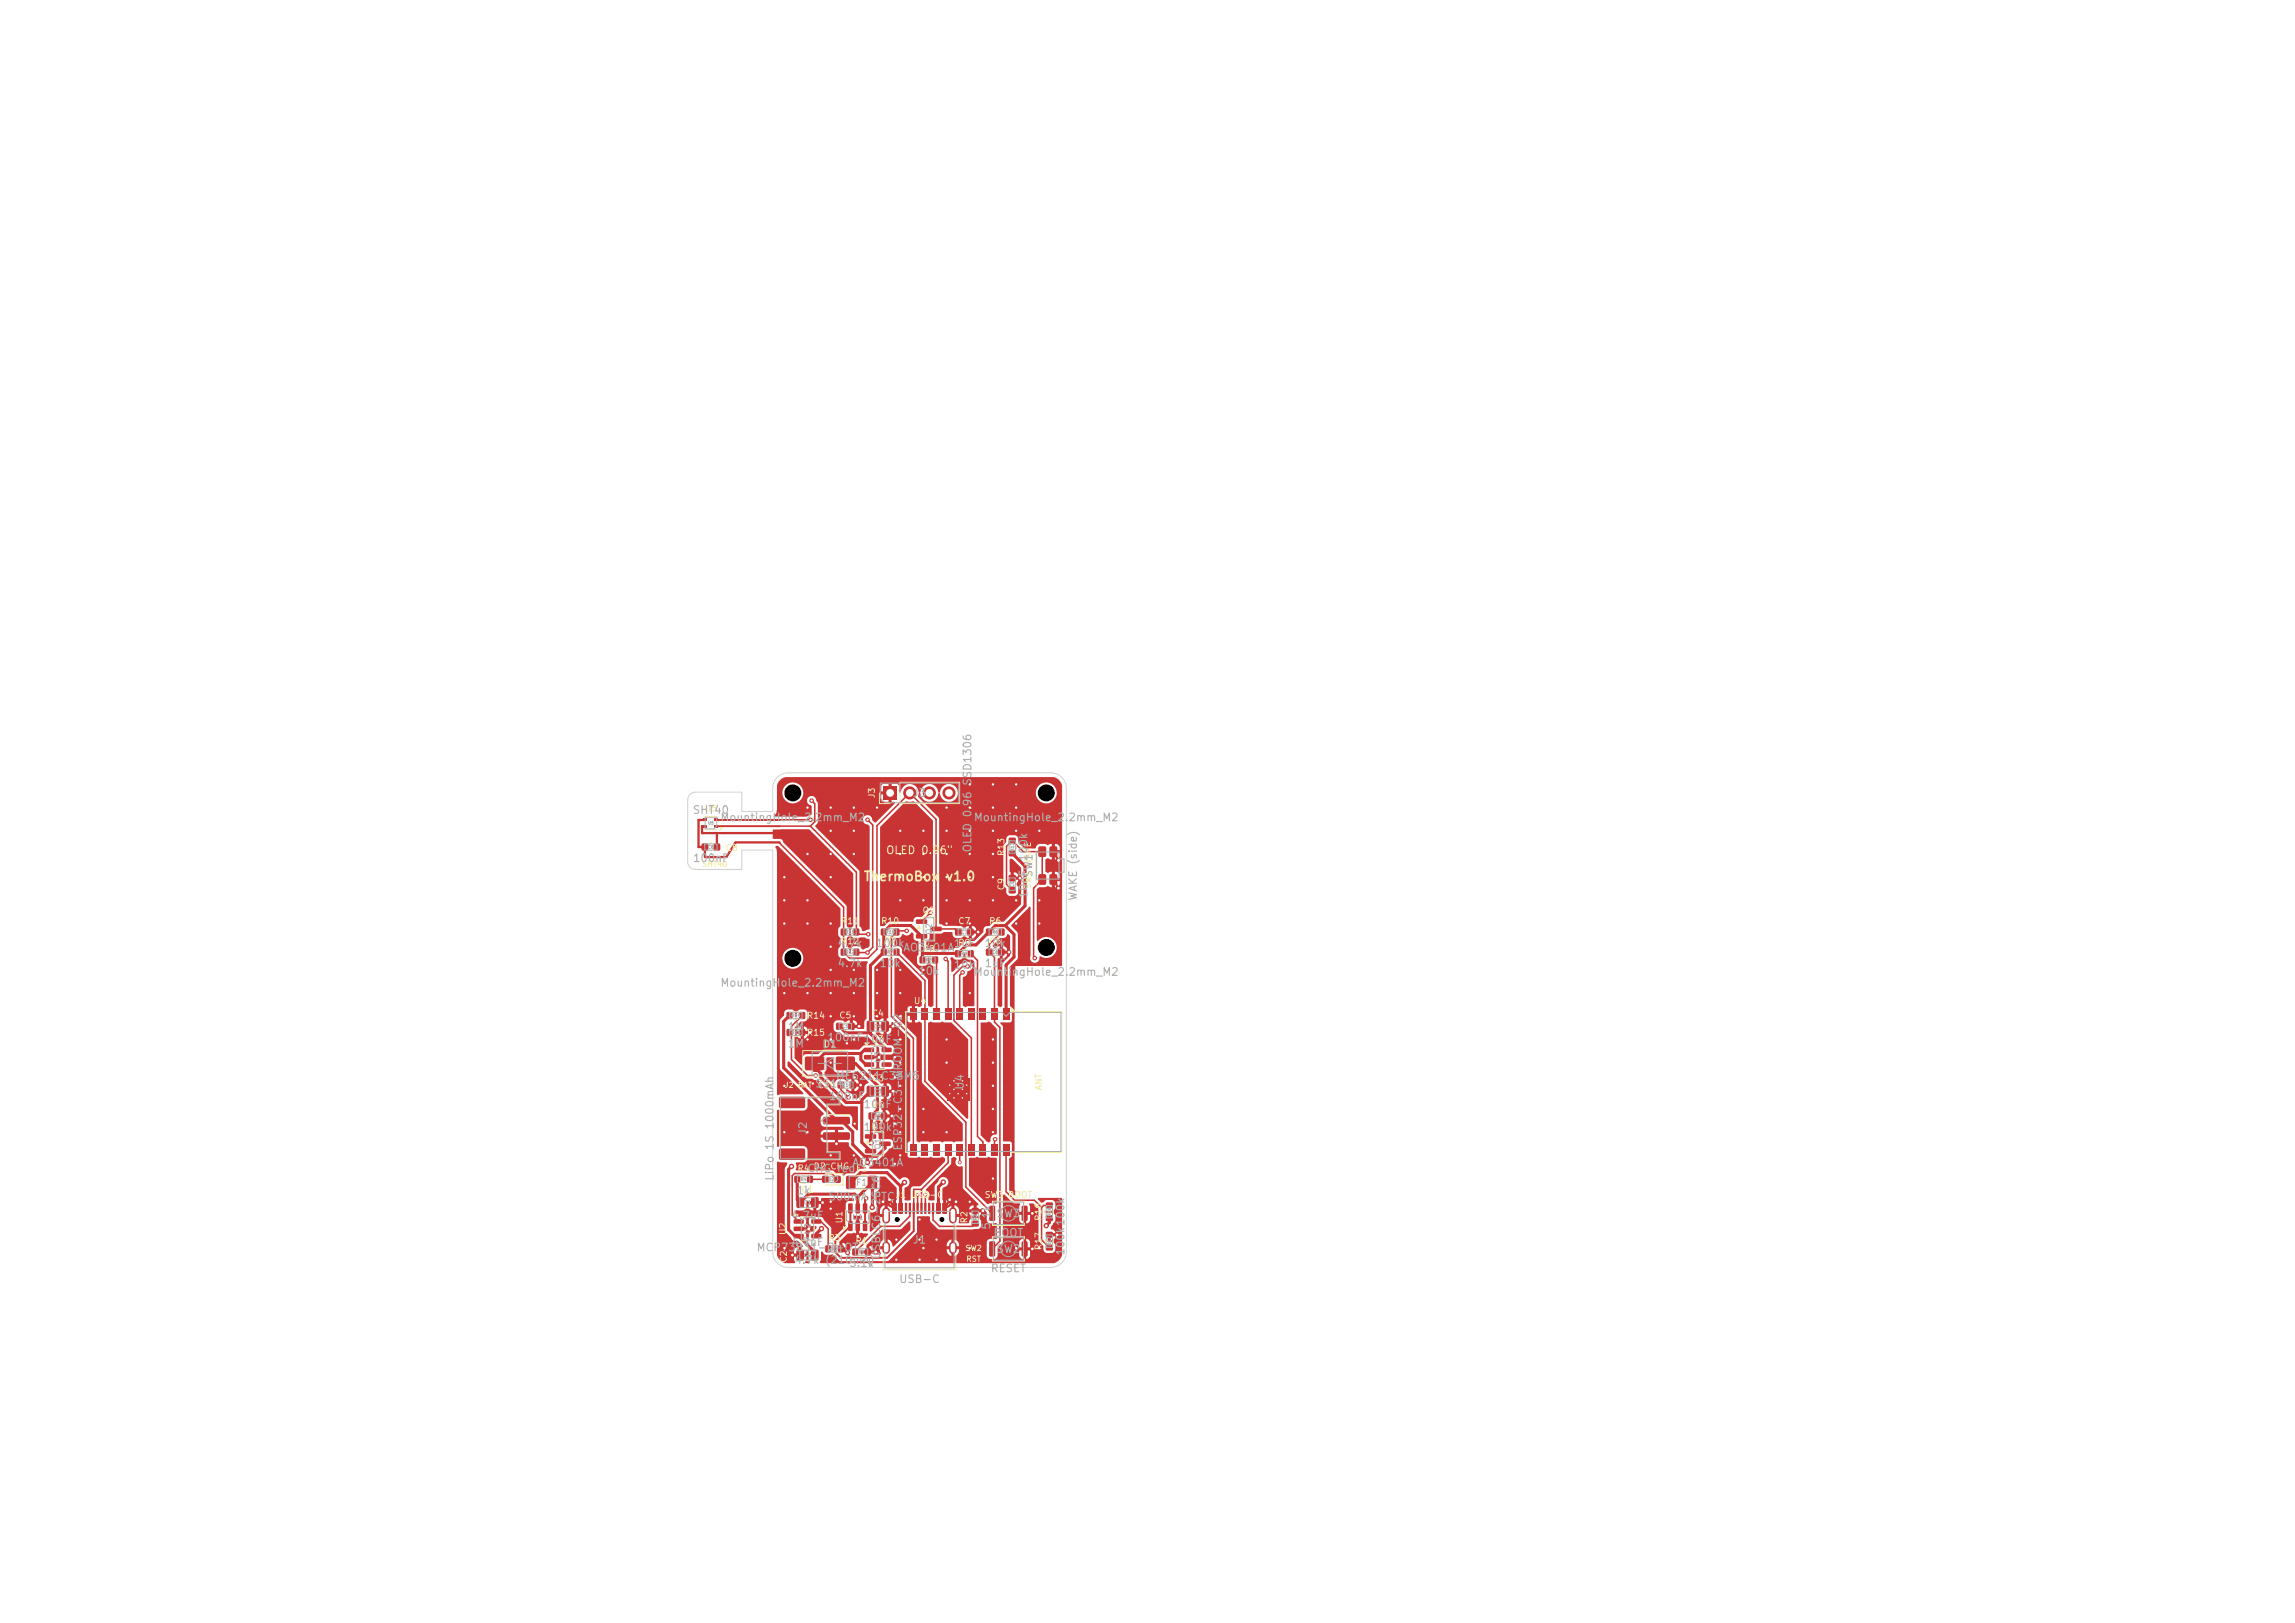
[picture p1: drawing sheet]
<svg xmlns="http://www.w3.org/2000/svg" width="297mm" height="210mm" viewBox="0 0 297 210" stroke-linecap="round" stroke-linejoin="round" font-family="sans-serif">
<defs><g id="words">
<g font-size="1.2" fill="#f2eda1">
<text x="111.7" y="114.3">ThermoBox</text>
<text x="122.3" y="114.3">v1.0</text>
</g>
<g font-size="1" fill="#afafaf">
<text x="125.9" y="101.7" transform="rotate(-90 125.9 101.7)">SSD1306</text>
<text x="89.6" y="105.6">SHT40</text>
<text x="93.1" y="106.5">MountingHole_2.2mm_M2</text>
<text x="101.5" y="103.4">H1</text>
<text x="118" y="103.4">J3</text>
<text x="125.9" y="106.5">MountingHole_2.2mm_M2</text>
<text x="134.3" y="103.4">H2</text>
<text x="89.6" y="111.8">100nF</text>
<text x="125.9" y="110.4" transform="rotate(-90 125.9 110.4)">OLED 0.96</text>
<text x="133.2" y="111.5" transform="rotate(-90 133.2 111.5)">100k</text>
<text x="133.9" y="113.6" transform="rotate(-90 133.9 113.6)">SW1</text>
<text x="133.2" y="116.3" transform="rotate(-90 133.2 116.3)">10nF</text>
<text x="139.6" y="116.6" transform="rotate(-90 139.6 116.6)">WAKE (side)</text>
<text x="101.5" y="124.8">H3</text>
<text x="108.3" y="122.8">4.7k</text>
<text x="108.3" y="125.4">4.7k</text>
<text x="113.3" y="122.8">100k</text>
<text x="113.7" y="125.4">10k</text>
<text x="116.8" y="123.4">AO3401A</text>
<text x="123.3" y="122.8">1uF</text>
<text x="123.3" y="125.6">10k</text>
<text x="127.3" y="125.4">1uF</text>
<text x="127.3" y="122.8">10k</text>
<text x="134.3" y="123.4">H4</text>
<text x="93.1" y="127.9">MountingHole_2.2mm_M2</text>
<text x="118.7" y="126.4">10k</text>
<text x="125.9" y="126.5">MountingHole_2.2mm_M2</text>
<text x="101.9" y="135.8">1M</text>
<text x="101.9" y="133.6">1M</text>
<text x="106.3" y="135.9">D1</text>
<text x="107" y="135">100nF</text>
<text x="111.7" y="135.2">10uF</text>
<text x="105.4" y="141">SS14</text>
<text x="107.2" y="142.6">100nF</text>
<text x="108.1" y="140">ME6211C33M5</text>
<text x="111.7" y="143.6">10uF</text>
<text x="125" y="141.1" transform="rotate(-90 125 141.1)">U4</text>
<text x="104.7" y="147" transform="rotate(-90 104.7 147)">J2</text>
<text x="111.7" y="146.6">100k</text>
<text x="117" y="149" transform="rotate(-90 117 149)">ESP32-C3-WROOM-02</text>
<text x="100.4" y="152.9" transform="rotate(-90 100.4 152.9)">LiPo 1S 1000mAh</text>
<text x="103" y="154.8">1k</text>
<text x="104.4" y="151.9">CHG red</text>
<text x="107.1" y="155.6">500mA</text>
<text x="110.2" y="151.2">AO3401A</text>
<text x="112.9" y="155.6">PTC</text>
<text x="102.3" y="158">4.7uF</text>
<text x="102.3" y="161.5">4.7uF</text>
<text x="118" y="161.2">J1</text>
<text x="128.4" y="159.2" transform="rotate(-90 128.4 159.2)">5.1k</text>
<text x="128.5" y="160.3">BOOT</text>
<text x="128.9" y="157.8">SW3</text>
<text x="97.8" y="162.2">MCP73831-2-OT</text>
<text x="102.7" y="163.8">4.7k (210mA)</text>
<text x="109.8" y="164.2">5.1k</text>
<text x="114.2" y="163" transform="rotate(-90 114.2 163)">USBLC6-2SC6</text>
<text x="116.3" y="166.3">USB-C</text>
<text x="128.1" y="164.9">RESET</text>
<text x="128.9" y="162.4">SW2</text>
<text x="138" y="162.5" transform="rotate(-90 138 162.5)">100k100k</text>
</g>
<text font-size="1" fill="#f2eda1" x="114.6" y="110.8">OLED 0.96&quot;</text>
<g font-size=".8" fill="#f2eda1">
<text x="91.1" y="105.2">U5</text>
<text x="113.4" y="103.4" transform="rotate(-90 113.4 103.4)">J3</text>
<text x="93.8" y="110.3">C8</text>
<text x="130.2" y="110.8" transform="rotate(-90 130.2 110.8)">R13</text>
<text x="108.8" y="119.8">R11</text>
<text x="114" y="119.8">R10</text>
<text x="119.3" y="118.4">Q2</text>
<text x="123.9" y="119.8">C7</text>
<text x="127.9" y="119.8">R6</text>
<text x="130.2" y="115.3" transform="rotate(-90 130.2 115.3)">C9</text>
<text x="133.6" y="115.2" transform="rotate(-90 133.6 115.2)">SW1 WAKE</text>
<text x="108.8" y="122.4">R12</text>
<text x="114.3" y="122.4">R7</text>
<text x="119.3" y="123.4">R8</text>
<text x="123.9" y="122.6">R9</text>
<text x="127.9" y="122.4">C6</text>
<text x="108.5" y="132">C5</text>
<text x="112.7" y="131.7">C4</text>
<text x="118.2" y="130.1">U4</text>
<text x="104.4" y="134.2">R15</text>
<text x="104.4" y="132">R14</text>
<text x="112.7" y="135">U3</text>
<text x="105.8" y="141">C10</text>
<text x="112.7" y="140.1">C3</text>
<text x="112.7" y="143.6">R5</text>
<text x="135" y="141.1" transform="rotate(-90 135 141.1)">ANT</text>
<text x="112.7" y="146.2">Q1</text>
<text x="103.1" y="151.8">R4</text>
<text x="103.6" y="154.5">C1</text>
<text x="105.2" y="151.5">D2 CHG</text>
<text x="110.7" y="151.8">F1</text>
<text x="115.8" y="155.2">J1 USB-C</text>
<text x="127.4" y="155.2">SW3</text>
<text x="130.4" y="155.2">BOOT</text>
<text x="101.9" y="159.9" transform="rotate(-90 101.9 159.9)">U2</text>
<text x="107.1" y="160.8">R3</text>
<text x="109.2" y="158.4" transform="rotate(-90 109.2 158.4)">U1</text>
<text x="110.6" y="161.2">R1</text>
<text x="125.4" y="158.4" transform="rotate(-90 125.4 158.4)">R2</text>
<text x="135" y="161.8" transform="rotate(-90 135 161.8)">R17</text>
<text x="135" y="158" transform="rotate(-90 135 158)">R16</text>
<text x="102" y="163.5" transform="rotate(-90 102 163.5)">C2</text>
</g>
<text font-size=".8" fill="#afafaf" x="110.7" y="153.6">F1</text>
<g font-size=".7" fill="#f2eda1">
<text x="90.8" y="112.3">SHT40</text>
<text x="101.4" y="140.9">J2 BAT</text>
<text x="124.9" y="162">SW2</text>
<text x="125" y="163.4">RST</text>
</g>
<g font-size=".7" fill="#afafaf">
<text x="120.7" y="121" transform="rotate(-90 120.7 121)">Q2</text>
<text x="114.1" y="137.6" transform="rotate(-90 114.1 137.6)">U3</text>
<text x="114.1" y="148.8" transform="rotate(-90 114.1 148.8)">Q1</text>
<text x="105" y="159.8" transform="rotate(-90 105 159.8)">U2</text>
<text x="110.2" y="158">U1</text>
</g>
<g font-size=".5" fill="#afafaf">
<text x="113.1" y="133.2">C4</text>
<text x="113.1" y="141.6">C3</text>
<text x="104" y="156">C1</text>
<text x="104" y="162.8">C2</text>
</g>
<g font-size=".4" fill="#afafaf">
<text x="91.6" y="106.8">U5</text>
<text x="91.6" y="109.9">C8</text>
<text x="131.3" y="110.2" transform="rotate(-90 131.3 110.2)">R13</text>
<text x="131.3" y="114.8" transform="rotate(-90 131.3 114.8)">C9</text>
<text x="109.4" y="120.9">R11</text>
<text x="109.4" y="123.5">R12</text>
<text x="114.6" y="120.9">R10</text>
<text x="114.8" y="123.5">R7</text>
<text x="119.8" y="124.5">R8</text>
<text x="124.4" y="120.9">C7</text>
<text x="124.4" y="123.7">R9</text>
<text x="128.4" y="123.5">C6</text>
<text x="128.4" y="120.9">R6</text>
<text x="102.4" y="131.7">R14</text>
<text x="102.4" y="133.9">R15</text>
<text x="109" y="133.1">C5</text>
<text x="109" y="140.7">C10</text>
<text x="113.2" y="144.7">R5</text>
<text x="103.6" y="152.9">R4</text>
<text x="107.2" y="152.9">D2</text>
<text x="107.6" y="161.9">R3</text>
<text x="126.5" y="157.9" transform="rotate(-90 126.5 157.9)">R2</text>
<text x="136.1" y="161.2" transform="rotate(-90 136.1 161.2)">R17</text>
<text x="136.1" y="157.4" transform="rotate(-90 136.1 157.4)">R16</text>
<text x="111.1" y="162.3">R1</text>
</g>
</g></defs>
<g fill="#c83434">
<path d="M102.8 152.2h.7v.8h-.7z"/>
<path d="M104.5 152.2h.7v.8h-.7z"/>
<path d="M112.2 140.5h.7l.2 .1v1.1l-.1 .2h-.6l-.2-.1-.1-1.1z"/>
<path d="M114.1 140.5h.7l.2 .1 .1 1.1-.2 .2h-.6l-.2-.1-.1-1.1z"/>
<path d="M101.8 133.2h.7v.8h-.7z"/>
<path d="M103.5 133.2h.7v.8h-.7z"/>
<path d="M114 120.2h.7v.8h-.7z"/>
<path d="M115.7 120.2h.7v.8h-.7z"/>
<path d="M108.2 132.4l.2-.1 .6 .1 .1 .2-.1 .6-.1 .1-.7-.1v-.1z"/>
<path d="M109.8 132.4l.2-.1 .6 .1v.2v.6l-.2 .1-.6-.1-.1-.1z"/>
<path d="M108.4 140l.2-.1 .6 .1 .1 .2-.1 .6-.2 .1-.6-.1v-.1z"/>
<path d="M110 140l.1-.1 .7 .1v.2v.6l-.2 .1-.6-.1-.1-.1z"/>
<path d="M114.3 101.8h1.7v1.7h-1.7z"/>
<path d="M103.1 154.9h.7l.2 .1v1.1l-.1 .2h-.6l-.2-.1v-1.1z"/>
<path d="M105 154.9h.7l.2 .1v1.1l-.1 .2h-.6l-.2-.1v-1.1z"/>
<path d="M112.4 144h.7v.8h-.7z"/>
<path d="M114.1 144h.7v.8h-.7z"/>
<path d="M109.8 158h.4l.1 .1 .1 1.1-.1 .1h-.4l-.1-.1z"/>
<path d="M110.7 158h.5l.1 .1v1.1l-.1 .1h-.4l-.1-.1z"/>
<path d="M111.7 158h.4l.1 .1v1.1v.1h-.4l-.1-.1z"/>
<path d="M111.7 155.7h.4l.1 .1v1.1v.1h-.4l-.1-.1z"/>
<path d="M110.7 155.7h.5l.1 .1v1.1l-.1 .1h-.4l-.1-.1z"/>
<path d="M109.8 155.7h.4l.1 .1 .1 1.1-.1 .1h-.4l-.1-.1z"/>
<path d="M110.3 161.6h.7v.8h-.7z"/>
<path d="M112 161.6h.7v.8h-.7z"/>
<path d="M111.8 135.6h1.2l.1 .1v.4l-.1 .1-1.1-.1-.1-.1z"/>
<path d="M111.8 136.5h1.2l.1 .2v.3l-.1 .1h-1.1l-.1-.1z"/>
<path d="M111.8 137.5h1.2l.1 .1v.4l-.1 .1-1.1-.1-.1-.1z"/>
<path d="M114.1 137.5h1.2l.1 .1v.4l-.2 .1-1-.1-.1-.1z"/>
<path d="M114.1 135.6h1.2l.1 .1v.4l-.2 .1-1-.1-.1-.1z"/>
<path d="M130.6 110.1h.8v.7h-.8z"/>
<path d="M130.6 108.4h.8v.7h-.8z"/>
<path d="M130.6 114.8l.2-.1 .6 .1 .1 .2-.1 .6h-.2h-.6l-.1-.2z"/>
<path d="M130.6 113.2h.2h.6l.1 .2-.1 .6-.2 .1-.6-.1-.1-.1z"/>
<path d="M106.8 161.2h.7v.8h-.7z"/>
<path d="M108.5 161.2h.7v.8h-.7z"/>
<path d="M108.8 120.2h.7v.8h-.7z"/>
<path d="M110.5 120.2h.7v.8h-.7z"/>
<path d="M109.5 152.2l1-.1 .2 .2v1.3l-.1 .3h-.9l-.2-.2v-1.3z"/>
<path d="M112.3 152.2l1-.1 .2 .2v1.3l-.1 .3h-.9l-.2-.2v-1.3z"/>
<path d="M135.4 161.1h.8v.7h-.8z"/>
<path d="M135.4 159.4h.8v.7h-.8z"/>
<path d="M123.6 120.2l.2-.1 .6 .1 .1 .2-.1 .6-.1 .1-.7-.1v-.1z"/>
<path d="M125.2 120.2l.1-.1 .7 .1v.2v.6l-.2 .1-.6-.1-.1-.1z"/>
<path d="M90.8 109.2l.2-.1 .6 .1 .1 .2-.1 .6-.2 .1-.6-.1v-.1z"/>
<path d="M92.4 109.2l.1-.1 .7 .1v.2v.6l-.2 .1-.6-.1-.1-.1z"/>
<path d="M104.2 136.8l.2-.1h2l.2 .1v.2v1.4l-.2 .1h-2l-.2-.1-.1-.1z"/>
<path d="M108.2 136.8l.2-.1h2l.2 .1v.2v1.4l-.2 .1h-2l-.2-.1-.1-.1z"/>
<path d="M115.5 155.7l.4-.1 .1 .1v1.2v.2h-.4l-.1-.1z"/>
<path d="M116.3 155.7l.4-.1 .1 .1v1.2v.2h-.4l-.1-.1z"/>
<path d="M117.6 155.7h.3v1.3l-.1 .1-.2-.1z"/>
<path d="M118.6 155.7h.3v1.3l-.1 .1-.2-.1z"/>
<path d="M119.1 155.7h.3v1.3l-.1 .1-.2-.1z"/>
<path d="M120.1 155.7h.3v1.3l-.1 .1-.2-.1z"/>
<path d="M121.2 155.7l.4-.1 .1 .1v1.2v.2h-.4l-.1-.1z"/>
<path d="M122 155.7l.4-.1 .1 .1v1.2v.2h-.4l-.1-.1z"/>
<path d="M120.6 155.7h.3v1.3l-.1 .1-.2-.1z"/>
<path d="M119.6 155.7h.3v1.3l-.1 .1-.2-.1z"/>
<path d="M118.1 155.7h.3v1.3l-.1 .1-.2-.1z"/>
<path d="M117.1 155.7h.3v1.3l-.1 .1-.2-.1z"/>
<circle cx="117.7" cy="102.6" r=".85"/>
<circle cx="120.3" cy="102.6" r=".85"/>
<circle cx="122.8" cy="102.6" r=".85"/>
</g>
<path d="M114.7 156.7v1.1M123.3 156.7v1.1M114.7 161.2v.6M123.3 161.2v.6" fill="none" stroke="#c83434" stroke-width="1"/>
<g fill="#c83434">
<path d="M125.8 158h.8v.7h-.8z"/>
<path d="M125.8 156.3h.8v.7h-.8z"/>
<path d="M106.6 144.6l.1-.1h3.1l.2 .3v.5l-.3 .2h-3l-.2-.2z"/>
<path d="M106.6 146.6l.1-.1h3.1l.2 .3v.5l-.3 .2h-3l-.2-.2z"/>
<path d="M100.9 142l.1-.1h3l.2 .3v1l-.3 .2h-2.9l-.2-.2z"/>
<path d="M100.9 148.7l.1-.1h3l.2 .3v1l-.3 .2h-2.9l-.2-.2z"/>
<path d="M127.6 122.8l.2-.1 .6 .1 .1 .2-.1 .6-.2 .1-.6-.1v-.1z"/>
<path d="M129.2 122.8l.1-.1 .7 .1v.2v.6l-.2 .1-.6-.1-.1-.1z"/>
<path d="M105 161.7h.7l.2 .1v1.1l-.1 .2h-.6l-.2-.1v-1.1z"/>
<path d="M103.1 161.7h.7l.2 .1v1.1l-.1 .2h-.6l-.2-.1v-1.1z"/>
<path d="M135.4 157.3h.8v.7h-.8z"/>
<path d="M135.4 155.6h.8v.7h-.8z"/>
<path d="M102.7 157.8h1.2l.1 .1v.4l-.1 .1-1.1-.1-.1-.1z"/>
<path d="M102.7 158.7h1.2l.1 .2v.3l-.1 .1h-1.1l-.1-.1z"/>
<path d="M102.7 159.7h1.2l.1 .1v.4l-.1 .1-1.1-.1-.1-.1z"/>
<path d="M105 159.7h1.2l.1 .1v.4l-.1 .1-1.1-.1-.1-.1z"/>
<path d="M105 157.8h1.2l.1 .1v.4l-.1 .1-1.1-.1-.1-.1z"/>
<path d="M119 123.8h.7v.8h-.7z"/>
<path d="M120.7 123.8h.7v.8h-.7z"/>
<path d="M114 122.8h.7v.8h-.7z"/>
<path d="M115.7 122.8h.7v.8h-.7z"/>
<path d="M92.4 106.8h.5v.3h-.5z"/>
<path d="M92.4 106h.5v.3h-.5z"/>
<path d="M91 106h.6v.3h-.6z"/>
<path d="M91 106.8h.6v.3h-.6z"/>
<path d="M108 152.2h.8v.8h-.8z"/>
<path d="M106.4 152.2h.8v.8h-.8z"/>
<path d="M129.7 130.5h.9v1.5h-.9z"/>
<path d="M128.2 130.5h.9v1.5h-.9z"/>
<path d="M126.7 130.5h.9v1.5h-.9z"/>
<path d="M125.2 130.5h1v1.5h-1z"/>
<path d="M123.7 130.5h1v1.5h-1z"/>
<path d="M122.2 130.5h1v1.5h-1z"/>
<path d="M120.8 130.5h.8v1.5h-.8z"/>
<path d="M119.3 130.5h.8v1.5h-.8z"/>
<path d="M117.8 130.5h.8v1.5h-.8z"/>
<path d="M117.8 148h.8v1.5h-.8z"/>
<path d="M119.3 148h.8v1.5h-.8z"/>
<path d="M120.8 148h.8v1.5h-.8z"/>
<path d="M122.2 148h1v1.5h-1z"/>
<path d="M123.7 148h1v1.5h-1z"/>
<path d="M125.2 148h1v1.5h-1z"/>
<path d="M126.7 148h.9v1.5h-.9z"/>
<path d="M128.2 148h.9v1.5h-.9z"/>
<path d="M129.7 148h.9v1.5h-.9z"/>
<path d="M122.5 139.5h3v2.9h-3z"/>
<path d="M128.1 156.1l.5-.1 .2 .1v1.7l-.1 .2h-.5l-.2-.1z"/>
<path d="M132.3 156.1l.5-.1 .2 .1v1.7l-.1 .2h-.5l-.2-.1z"/>
<path d="M127.6 120.2h.7v.8h-.7z"/>
<path d="M129.3 120.2h.7v.8h-.7z"/>
<path d="M112 146.8h1.3l.1 .1v.4l-.2 .1-1.2-.1-.1-.1z"/>
<path d="M112 148.7h1.3l.1 .1v.4l-.2 .1-1.2-.1-.1-.1z"/>
<path d="M113.8 147.7h1.4l.1 .2v.3l-.2 .1h-1.2l-.1-.1z"/>
<path d="M112.2 132.1h.7l.2 .1v1.1l-.1 .2h-.6l-.2-.1-.1-1.1z"/>
<path d="M114.1 132.1h.7l.2 .1 .1 1.1-.2 .2h-.6l-.2-.1-.1-1.1z"/>
<path d="M123.6 123h.7v.8h-.7z"/>
<path d="M125.3 123h.7v.8h-.7z"/>
<path d="M128.1 160.7l.5-.1 .2 .1v1.7l-.1 .2h-.5l-.2-.1z"/>
<path d="M132.3 160.7l.5-.1 .2 .1v1.7l-.1 .2h-.5l-.2-.1z"/>
<path d="M101.8 131h.7v.8h-.7z"/>
<path d="M103.5 131h.7v.8h-.7z"/>
<path d="M118.6 119h1.3l.1 .1v.4l-.2 .1-1.2-.1-.1-.1z"/>
<path d="M118.6 120.9h1.3l.1 .1v.4l-.2 .1-1.2-.1-.1-.1z"/>
<path d="M120.4 119.9h1.4l.1 .2v.3l-.2 .1h-1.2l-.1-.1z"/>
<path d="M134.4 113.2l.2-.1 .7 .1 .1 .2-.1 1-.1 .1-.8-.1v-.1z"/>
<path d="M134.4 109.6l.2-.1 .7 .1 .1 .2-.1 1-.1 .1-.8-.1v-.1z"/>
<path d="M135.9 113.2l.1-.1 .8 .1v.2v1l-.2 .1-.7-.1-.1-.1z"/>
<path d="M135.9 109.6l.1-.1 .8 .1v.2v1l-.2 .1-.7-.1-.1-.1z"/>
<path d="M108.8 122.8h.7v.8h-.7z"/>
<path d="M110.5 122.8h.7v.8h-.7z"/>
<circle cx="124.5" cy="139.9" r=".3"/>
<circle cx="123.5" cy="139.9" r=".3"/>
<circle cx="125.1" cy="140.4" r=".3"/>
<circle cx="124" cy="140.4" r=".3"/>
<circle cx="122.9" cy="140.4" r=".3"/>
<circle cx="124.5" cy="141" r=".3"/>
<circle cx="123.5" cy="141" r=".3"/>
<circle cx="125.1" cy="141.5" r=".3"/>
<circle cx="124" cy="141.5" r=".3"/>
<circle cx="122.9" cy="141.5" r=".3"/>
<circle cx="124.5" cy="142.1" r=".3"/>
<circle cx="123.5" cy="142.1" r=".3"/>
<circle cx="112.9" cy="156.2" r=".35"/>
<circle cx="135.4" cy="158.6" r=".35"/>
<circle cx="106.3" cy="159" r=".35"/>
<circle cx="112.7" cy="147.9" r=".35"/>
<circle cx="104.7" cy="159" r=".3"/>
<circle cx="101.5" cy="128.5" r=".3"/>
<circle cx="101.5" cy="119.5" r=".3"/>
<circle cx="133.6" cy="161.6" r=".3"/>
<circle cx="119.5" cy="143.5" r=".3"/>
<circle cx="122.5" cy="113.5" r=".3"/>
<circle cx="131.5" cy="107.5" r=".3"/>
<circle cx="122.5" cy="137.5" r=".3"/>
<circle cx="107.5" cy="104.5" r=".3"/>
<circle cx="110.5" cy="149.5" r=".3"/>
<circle cx="104.5" cy="110.5" r=".3"/>
<circle cx="104.5" cy="134.5" r=".3"/>
<circle cx="116.5" cy="149.5" r=".3"/>
<circle cx="116.5" cy="107.5" r=".3"/>
<circle cx="106.4" cy="155.6" r=".3"/>
<circle cx="111.4" cy="140.4" r=".3"/>
<circle cx="128.5" cy="113.5" r=".3"/>
<circle cx="116.5" cy="113.5" r=".3"/>
<circle cx="110.6" cy="139.4" r=".3"/>
<circle cx="126.6" cy="120.6" r=".3"/>
<circle cx="116" cy="160.4" r=".3"/>
<circle cx="125.5" cy="155.5" r=".3"/>
<circle cx="107.5" cy="113.5" r=".3"/>
<circle cx="125.5" cy="101.5" r=".3"/>
<circle cx="115.8" cy="136.8" r=".3"/>
<circle cx="110.5" cy="125.5" r=".3"/>
<circle cx="107.5" cy="131.5" r=".3"/>
<circle cx="110.6" cy="145.4" r=".3"/>
<circle cx="102.5" cy="162.4" r=".3"/>
<circle cx="116.5" cy="116.5" r=".3"/>
<circle cx="110.5" cy="104.5" r=".3"/>
<circle cx="115.5" cy="141.2" r=".3"/>
<circle cx="107.5" cy="122.5" r=".3"/>
<circle cx="107.5" cy="128.5" r=".3"/>
<circle cx="107.5" cy="155.5" r=".3"/>
<circle cx="128.5" cy="140.5" r=".3"/>
<circle cx="107.5" cy="134.5" r=".3"/>
<circle cx="104.5" cy="146.5" r=".3"/>
<circle cx="119" cy="163" r=".3"/>
<circle cx="116.5" cy="134.5" r=".3"/>
<circle cx="101.5" cy="116.5" r=".3"/>
<circle cx="113.3" cy="162" r=".3"/>
<circle cx="119.5" cy="107.5" r=".3"/>
<circle cx="121.2" cy="160.4" r=".3"/>
<circle cx="104.5" cy="128.5" r=".3"/>
<circle cx="119.5" cy="125.5" r=".3"/>
<circle cx="110.5" cy="107.5" r=".3"/>
<circle cx="113.5" cy="131.5" r=".3"/>
<circle cx="113.5" cy="104.5" r=".3"/>
<circle cx="128.5" cy="116.5" r=".3"/>
<circle cx="130.6" cy="123.2" r=".3"/>
<circle cx="134.5" cy="116.5" r=".3"/>
<circle cx="105.2" cy="140.2" r=".3"/>
<circle cx="133.6" cy="157" r=".3"/>
<circle cx="125.5" cy="113.5" r=".3"/>
<circle cx="104.5" cy="104.5" r=".3"/>
<circle cx="110.5" cy="128.5" r=".3"/>
<circle cx="125.5" cy="110.5" r=".3"/>
<circle cx="122.5" cy="104.5" r=".3"/>
<circle cx="123.7" cy="155.5" r=".3"/>
<circle cx="131.5" cy="104.5" r=".3"/>
<circle cx="107.5" cy="137.5" r=".3"/>
<circle cx="137" cy="114.9" r=".3"/>
<circle cx="114.3" cy="155.5" r=".3"/>
<circle cx="128.5" cy="110.5" r=".3"/>
<circle cx="115.8" cy="145.4" r=".3"/>
<circle cx="121.2" cy="163" r=".3"/>
<circle cx="128.5" cy="152.5" r=".3"/>
<circle cx="125.5" cy="128.5" r=".3"/>
<circle cx="119.5" cy="146.5" r=".3"/>
<circle cx="109.7" cy="162.1" r=".3"/>
<circle cx="113.8" cy="136.8" r=".3"/>
<circle cx="131.5" cy="101.5" r=".3"/>
<circle cx="101.5" cy="146.5" r=".3"/>
<circle cx="119.5" cy="113.5" r=".3"/>
<circle cx="113.5" cy="125.5" r=".3"/>
<circle cx="131.5" cy="161.5" r=".3"/>
<circle cx="110.5" cy="110.5" r=".3"/>
<circle cx="132" cy="113.6" r=".3"/>
<circle cx="137" cy="111.3" r=".3"/>
<circle cx="125.5" cy="119.5" r=".3"/>
<circle cx="101.5" cy="113.5" r=".3"/>
<circle cx="128.5" cy="143.5" r=".3"/>
<circle cx="116.5" cy="110.5" r=".3"/>
<circle cx="128.5" cy="137.5" r=".3"/>
<circle cx="122.5" cy="107.5" r=".3"/>
<circle cx="116.5" cy="146.5" r=".3"/>
<circle cx="131.5" cy="116.5" r=".3"/>
<circle cx="122.5" cy="119.5" r=".3"/>
<circle cx="115.8" cy="139.4" r=".3"/>
<circle cx="125.5" cy="104.5" r=".3"/>
<circle cx="134.5" cy="107.5" r=".3"/>
<circle cx="134.5" cy="119.5" r=".3"/>
<circle cx="116.5" cy="140.5" r=".3"/>
<circle cx="128.5" cy="107.5" r=".3"/>
<circle cx="111.2" cy="132.8" r=".3"/>
<circle cx="110.5" cy="134.5" r=".3"/>
<circle cx="109.6" cy="135" r=".3"/>
<circle cx="125.5" cy="161.5" r=".3"/>
<circle cx="116.5" cy="125.5" r=".3"/>
<circle cx="104.5" cy="116.5" r=".3"/>
<circle cx="101.5" cy="140.5" r=".3"/>
<circle cx="107.5" cy="110.5" r=".3"/>
<circle cx="116.5" cy="131.5" r=".3"/>
<circle cx="128.5" cy="101.5" r=".3"/>
<circle cx="115.5" cy="132.8" r=".3"/>
<circle cx="104.5" cy="119.5" r=".3"/>
<circle cx="111" cy="159.9" r=".3"/>
<circle cx="108.2" cy="148" r=".3"/>
<circle cx="122.9" cy="155.2" r=".3"/>
<circle cx="119.5" cy="161.5" r=".3"/>
<circle cx="116" cy="163" r=".3"/>
<circle cx="107.5" cy="107.5" r=".3"/>
<circle cx="125.5" cy="107.5" r=".3"/>
<circle cx="107.5" cy="149.5" r=".3"/>
<circle cx="107.5" cy="119.5" r=".3"/>
<circle cx="119.5" cy="110.5" r=".3"/>
<circle cx="136.8" cy="159.8" r=".3"/>
<circle cx="107.5" cy="125.5" r=".3"/>
<circle cx="122.5" cy="110.5" r=".3"/>
<circle cx="122.5" cy="146.5" r=".3"/>
<circle cx="128.5" cy="134.5" r=".3"/>
<circle cx="119.5" cy="116.5" r=".3"/>
<circle cx="119" cy="157.8" r=".3"/>
<circle cx="119" cy="160.4" r=".3"/>
<circle cx="116.5" cy="137.5" r=".3"/>
<circle cx="128.5" cy="104.5" r=".3"/>
<circle cx="122.5" cy="134.5" r=".3"/>
<circle cx="127.2" cy="156.7" r=".3"/>
<circle cx="101.5" cy="161.5" r=".3"/>
<circle cx="134.5" cy="161.5" r=".3"/>
<circle cx="125.5" cy="116.5" r=".3"/>
<circle cx="116.5" cy="143.5" r=".3"/>
<circle cx="131.5" cy="119.5" r=".3"/>
<circle cx="107.5" cy="156.4" r=".3"/>
<circle cx="115.1" cy="155.2" r=".3"/>
<circle cx="122.5" cy="116.5" r=".3"/>
<circle cx="116.5" cy="128.5" r=".3"/>
<circle cx="113.5" cy="128.5" r=".3"/>
<circle cx="110.5" cy="131.5" r=".3"/>
<circle cx="104.8" cy="133.6" r=".3"/>
<circle cx="128.5" cy="146.5" r=".3"/>
<circle cx="115.8" cy="150.6" r=".3"/>
<circle cx="115.4" cy="144.4" r=".3"/>
<circle cx="105.6" cy="139.2" r=".3"/>
<circle cx="109.8" cy="142" r=".3"/>
<circle cx="128.8" cy="147.4" r=".3"/>
<circle cx="120.4" cy="118.1" r=".3"/>
<circle cx="117.3" cy="120.5" r=".3"/>
<circle cx="112.3" cy="106.1" r=".3"/>
<circle cx="104.9" cy="106.1" r=".3"/>
<circle cx="122.4" cy="124.1" r=".3"/>
<circle cx="112.3" cy="123.3" r=".3"/>
<circle cx="112.4" cy="120.9" r=".3"/>
<circle cx="105" cy="103.6" r=".3"/>
<circle cx="124.6" cy="125.8" r=".3"/>
<circle cx="119.7" cy="154.6" r=".25"/>
<circle cx="124.2" cy="150.4" r=".25"/>
<circle cx="112.1" cy="155" r=".3"/>
<circle cx="118.7" cy="154.6" r=".25"/>
<circle cx="133.9" cy="124" r=".3"/>
<circle cx="125.2" cy="125" r=".3"/>
<circle cx="122.1" cy="153" r=".35"/>
<circle cx="117.1" cy="153" r=".35"/>
<circle cx="102.4" cy="150.9" r=".35"/>
<circle cx="112.3" cy="150.4" r=".35"/>
</g>
<g fill="none" stroke="#c83434" stroke-width=".4">
<path d="M130.1 119.8l1.1 1.1v2.9l-1 1.1v6.4M130.1 119.8h-1.3l-2.5 2.5h-1.2l-1.1 1.1M131 110.4l1.7 1.7v5.1l-2.6 2.6M102.2 131.4l-.8 .8v6l6.8 6.8h.7l1.5 1.4v1.7l1.5 1.5h1.6l1-1v-.6M108.6 132.8l.9 .8h3.2M109.4 137.6h1.3l2.8 2.8v3.2l-.7 .8v2.5l-.1 .2v.8M111.4 136.3h-4.7l-1.3 1.3v.9h.4l.4 .4v.5l3.3 3.3h2M111.4 136.3v.8l.6 .7h.5M112.5 135.9h-.6l-.5 .4M119.4 124.2v-2.9l-1.5-1.5h-2.7l-.8 .8v2.6l-1.7 1.7v8.9l2 2.1M119.4 123.4h4.5M102.4 150.9l-.3 .4v7.8l.8 .9h.5l2 2v.4"/>
<path d="M103.2 152.6v2.6l.3 .4 1.1-1.1h6l.4 .4M106.3 159l-.7 .6v.4M110.1 153l1.3-1.3h3.4l1.8 1.8M111 154.9l1.9-1.9v3.2M111 154.9v1.5M112.3 149.6v.8M112.7 141.2l-1.2 1.1v5.5l1.2 1.2M116.6 153.5v2.9M117.1 153l-.5 .5M122.1 153l-.7 .6v2.8M135.8 157.6v.6l-.4 .4"/>
</g>
<g fill="none" stroke="#c83434" stroke-width=".2">
<path d="M97 106.1h7.9M100.8 109l8.4 8.4v5.8l.8 .8h2.3l1.2-1.2v-16l4.2-4.2 3.4 3.4v14.2h2.5l.4 .4M100.9 106.9h4M104.9 106.9l5.9 6v7.7l.3 .3h1.3M105 103.6l.4 .4v2.3l-.5 .6M112.3 106.1l.6 .6v15.9l-.6 .7-1.5-.1M120.4 118.1l-1.1 1.2M131 115.2l-.7-.8v-4.9l.7-.7 1.4 1.4h2.5v3.6l-1.1 1.1v8.9l.1 .2M102.2 133.6h.2M103.8 131.4l-1.4 1.4v4.3l2.1 2.1h1.1M116 123.2l3.7 3.7v13l5.3 5.3v8.4l3.4 3.4M117.3 120.5h-1.1l-.8 .8v10.2l2.8 2.9v14.4"/>
<path d="M121 124.2l.2 .2v6.9M122.4 124.1l.3 .3v6.9M124.6 125.8l-.4 .4v5.1M125.2 125h-.6l-1.1 1.2v5.9l2.2 2.2v14.5M125.6 123.4l.9 .9v22.7l.7 .7v1.1M129.6 120.6l-1.6 1.6v1l.7 .7v8.4l.7 .7v27.6l-1 1M104.8 152.6h2M105.6 158.1h.6l1 .9v2.6M108.4 152.6l-.8-.7h-4.8l-.3 .2v5.1l.9 .9M108.8 140.4v.6l1 1M117.8 156.4v1l-1.4 1.3h-2.4l-3.3 3.3M118.7 154.6v1.8"/>
<path d="M119.3 153.9h-1.1v2.5M119.3 153.9v2.5M119.7 154.6v1.8M120.8 156.4v1.5l.8 .8h4.2l.4-.4M122.7 148.8v1.7l-3.4 3.4M124.2 148.8v1.6M128.8 147.4l-.1 .1v1.3M130.2 148.8v5.4l1.1 1.1h2.6l.9 .9M134.8 156.2v4.2l1 1M135.8 156h-.7l-.3 .2"/>
</g>
<g fill="none" stroke="#c83434" stroke-width=".3">
<path d="M91.3 106.9h-.5v.9h10.1M91.3 106.1h-.9v3.5h.8v1.3h2.8l1.2-1.9h5.7M92.8 107.8v1.8M131 113.6h1M136.3 110.2l.7 1.1M136.3 113.8l.7 1.1M103.8 133.6h1M110.2 132.8h1M112.5 136.8h1.3M114.5 132.8h1M125.6 120.6h1M129.6 123.2h1"/>
<path d="M103.4 159h1.3M105.4 155.6h1M108.2 147v1M110.4 140.4h1M111 158.6v1.3M114.4 144.4h1M114.5 141.2h1M115.1 155.2l.7 1.2-1.5-.9M122.9 155.2l-.7 1.2 1.5-.9M126.2 156.7h1M132.6 157h1M135.8 159.8h1"/>
<path d="M102.5 162.4h1M108.8 161.6l.9 .5M112.3 162h1M132.6 161.6h1"/>
</g>
<path d="M92.7 106.1h8.2M92.7 106.9h8.2M112.1 155l-.1 .2v3.4M118.2 156.4v2.9l-3.4 3.5h-6l-.7-.8v-1.4l2-2v-2.2" fill="none" stroke="#c83434" stroke-width=".25"/>
<g fill="#c83434">
<path d="M100.6 150.3l1.2 .1a.33 .33 0 0 1 0 .5l-.2 .3v8l.1 .2 .7 .7 .1 .3 .3 .1 .5 .1 .6 .6v.1l-.1 .1v.8h.6v-.3a.15 .15 0 0 1 .1-.1 .15 .15 0 0 1 .1 .2l.1 1 .1 .3v.1h-.6l.1-.4 .1-.4h-1.6v.4l.1 .3v.1l-1.3 .1a1.48 1.48 0 0 1-1-1.1l-.1-.5h2.3v.3h.6v-.8l-.5 .1-.1 .4h-2.3z"/>
<path d="M106.3 162h.2l.1 .2 .3 .2 .9-.1 .8 .8 .2 .1h6.1l.2-.1 2-2h5.4v.2h.5v.3h-.5l.2 .7 .4 .2v-.5h.2h.2v.5a.8 .8 0 0 0 .6-.9h-.5v-.3h.5v-.2a.79 .79 0 0 0-.6-.7v.5h-.1h-.3v-.5l-.4 .2-.2 .5h-5.4l1.5-1.6 .1-2v-.1h1.6l.1 .7 .9 .9 .2 .1h4.4l.8-.1 .3-.4-.1-.7-.3-.3h-.8a.85 .85 0 0 0-.4 .7h-1.3v-.8h-.5v-.4h.5v-.2h1.3l.3 .4 .7 .1a.5 .5 0 0 0 .6-.5h-.6v.5h-.4v-.5h-1.9v-.5l1.9 .1v-.5l-.4 .1-.2 .3h-1.3l-.3-.3-.3-.2v.6l-.1-.1-.3 .1v-.6l-.1 .1-.1-.1a.47 .47 0 0 0-.4-.6l-.1 1h-.3v-1l-.1-.1v-1.4l.1-.2a.67 .67 0 0 0 .6-.6 .67 .67 0 0 0-.6-.7 .67 .67 0 0 0-.7 .6l-.4 .4-.1 .2v1.8h-.6a.46 .46 0 0 1 0-.6 .7 .7 0 0 0-.5-.7l3.2-3.3 .1-.8a.34 .34 0 0 1 .4-.2 .34 .34 0 0 1 .3 .4 .55 .55 0 0 0 0 .6 .55 .55 0 0 0 .6 .2l.2 .1v2.8l2 2v.2h-.2v.5h.6l.1-.2 .6 .5v1a.49 .49 0 0 0 .5 .5l.7-.1 .1 .2v1.9h-.9l-.3 .1-.1 .3v1.8l.1 .3 .4 .1a.87 .87 0 0 0 .8-.1l.1-.4h2.8l.1 .4 .4 .1h.5l.3-.3 .1-.8h-.5v1.1h-.4v-1.1h-.5v.6h-2.8v-.9l.7-.7h2.1v.6h1.4v-.7l-.1-.3-.3-.1h-.1v1.1h-.4v-1.1l-.4 .1-.1 .4h-2.1v-3h2.1a.49 .49 0 0 0 .5 .5h.5l.3-.1 .1-.3v-.7h-.5v1.1h-.4v-1.1h-.5v.6h-2.1v-3.1l.1-.1h.1l1.1 1.1h.9l-.1 1.1h1.4v-.7l-.1-.3 .1-.1h.4l.7 .7v4.2l.6 .6v.5l.3 .4h.8l.3-.1a.87 .87 0 0 0 .2-.8l-.3-.4-.6-.1-.1-.1v-.1h.4a.5 .5 0 0 0 .6-.5h-.6v.5h-.4v-.6l.2-.1v-.2l.8-.1a.68 .68 0 0 0-.6-.5l.1-.4 .5-.7v-.6l-.2-.2-.2-.2h-.7a.17 .17 0 0 1-.3 0 .17 .17 0 0 1 0-.2 .17 .17 0 0 1 .3 0h.7l.2-.2a.87 .87 0 0 0 .2-.8l-.2-.3-.3-.1h-.7l-.6 .3-.5-.4v-.1l.1-.1h2.9l.1 .1 .1 7.3a1.46 1.46 0 0 1-1.1 1.1h-30.2l-.1-.2 .1-.3z"/>
<path d="M110.5 157.3h.9l.1 .1v.3h-.3v1.9l.3-.1 .2 .1h.6v.1l-1.4 1.5h-.5a.75 .75 0 0 0-.4 1l-.1 .1h-.4v-.5h-.6l-.1-.2-.2-.1v-.1h.9a.5 .5 0 0 0-.5-.6v.6h-.4v-.7l1.1-1.1h.6a.38 .38 0 0 1 .5 0v-1.9h-.3z"/>
<path d="M111.4 161.8h.1h1.5a.5 .5 0 0 0-.5-.6v.6h-.4l.1-.7 1.9-2h2.5l1-1 .1-.1 .1 .1v1l-2.1 2.2-.2-.1a.86 .86 0 0 0-.6-.8v.5h-.2h-.2v-.5a.8 .8 0 0 0-.6 .9h.5v.3h-.5l.1 .6-.1 .1h-.8l-.1-.1h-1.4a.12 .12 0 0 1-.1 .1 .12 .12 0 0 1-.1-.1z"/>
<path d="M102.9 156.6h1l.3-.1 .2-.4h.3l.1 .4 .3 .1h.6a.61 .61 0 0 0 .5-.8h-.5v.8h-.5v-.8h-.5v.3h-.3v-.5l.1-.2h1.7l.1-.3 .1-.1h4l.1 .1-.1 .3h-.7l-.2 .4-.1 1.1 .2 .4v.4l-.1 .3-.1 .7-1.7 1.6-.1-.1-.1-1.4-1.1-1.3h-1.5l-.2 .3v.5a.45 .45 0 0 0 .4 .4h.6l-.1 .2-.3 .4a.6 .6 0 0 0-.6 .4v.6l-.1 .1-.3-.2v-.5a.38 .38 0 0 1 0-.5l-.9-.1v-.3h.9l-.1-.3 .1-.7-.2-.3-.8-.1-.4-.4z"/>
<path d="M113.8 152.3h.8l1.4 1.4v1.5l-.1 .1v1h-.3l-.1-1a.5 .5 0 0 0-.4 .6h-.2v.6l-.2-.1-.2 .1v-.6a.89 .89 0 0 0-.6 1.2h.5v.4h-.5v.8l-1.2 1.1-.2-.1 .1-1.2-.2-.3v-.5a.51 .51 0 0 1 .7-.4l.3-.3a.71 .71 0 0 0 0-.8v-1.5l.4-.5z"/>
<path d="M125.4 149.9l.8-.1a.33 .33 0 0 1 .5 0h1a.33 .33 0 0 1 .5 0h.7l.1 .1v5.7l-.1 .1h-.7l-.4 .1-2.4-2.4z"/>
<path d="M113.2 125.1l1.1-1.1h.6l.1 7.6-.1 .1-.1 .1v.8h.6v-.3h.2l2.2 2.2v13.1l-.3 .3-.1 1.6 .3 .3h1a.31 .31 0 0 1 .5 0h1a.31 .31 0 0 1 .5 0h1a.42 .42 0 0 1 .6 .1v.4l-3.2 3.2h-.9l-.3 .2-.1 1.6h-.7v-1.5v-.2a.65 .65 0 0 0 .5-.9 .65 .65 0 0 0-1.1-.1h-.1l-1.4-1.3-2.5-.1a.31 .31 0 0 1 .3-.4l.2-.6 .8-.2 1.1-1.1 .2-.3 .3-.1 .2-.3v-.4l-.3-.4h-1.6v-.7l-.4-.3v-1.3l.2-.4h.2l.2 .3 .3 .2 .7-.1 .2-.3v-.2h-.5v.6h-.4v-.6h-.5v.1h-.2v-.3l.2-.2h1.4l-.1-.4-.3-.2-.1 .6h-.4v-.6l-.2-.1 .1-1.2 .7-.1a.61 .61 0 0 0 .6-.8h-.6v.8h-.4v-1.2h1a.61 .61 0 0 0-.6-.8v.8h-.4v-.8h-.1a.28 .28 0 0 1-.4-.2l-1.6-1.5 .1-.1 .7-.1 .2-.1 .1-.2v-.5h.4v.5a.45 .45 0 0 0 .4 .4l1.3-.1 .2-.3v-.5l-.1-.2-.3-.1-1.1-.1-.3 .2-.1 .2h-.4l-.1-.2 .1-.3h-.9v-.3v-.1h.9l-.1-.3 .1-.7a.14 .14 0 0 1 0-.1 .14 .14 0 0 1 .2-.1l.2 .2v.6l.2 .2 1.3 .1a.45 .45 0 0 0 .4-.4v-.5l-.1-.2-.3-.1-.5-.1-1.4-1.4-.1-.2 .2-.3h.3v.2l.2 .3h.8a.61 .61 0 0 0 .6-.8h-.6v.8h-.4v-.8h-.6v.3h-.3v-1h.3v.3h.6v-.8l-.5 .1-.1 .4h-.3l-.3-.5z"/>
<path d="M100.9 101l.3-.3 .4-.2 34.8 .1a1.47 1.47 0 0 1 1.1 1v23.3l-.2 .1h-5.9v.9l-.1 .1v28l.1 .1v.4l-.1 .2-.7-.7v-4.1l.3-.3v-1.7l-.2-.2h-.8l-.1-.1v-14.7l-.3-.5 .1-.1h1.1l.3-.3-.1-1.6-.2-.3v-5l.9-1 .1-.2v-3.1l-.1-.2-.7-.7v-.2l2.3-2.4 .2 .1v6.3a.61 .61 0 0 0 .5 .9 .61 .61 0 0 0 .6-.8l.1-.1a1.37 1.37 0 0 0 1.9-.3 1.37 1.37 0 0 0-.3-1.9 1.37 1.37 0 0 0-1.9 .2l-.1-.1v-6.5l.3-.3h.8l.3-.2 .3 .2h.8l.3-.2 .1-.2v-.4h-.6v.8h-.4v-1.2h1v-.3l-.1-.3-.5-.2v.8h-.4v-.8h-.2a.37 .37 0 0 1-.6-.1v-1.5a.39 .39 0 0 1 .6 0l1-.1 .2-.2v-.2v-.3h-.6v.8h-.4v-1.2h1v-.3l-.1-.3-.5-.2v.8h-.4v-.8h-.2a.54 .54 0 0 1-.7 0h-.7a.8 .8 0 0 0-.5 .6h-1.4l-.8-.8v-.5l-.3-.4h-.9l-.3 .2-.1 .7-.3 .5v5l.3 .5v.5l.3 .4h.8l.3-.1a.92 .92 0 0 0 .2-.9l-.3-.5 .2-.3 .1-.3h-.7l-.1-.2h-.2v-.2h1l-.2-.4-.4-.1v.5h-.4v-.5l-.1-.1v-1.6v-.1l.3 .1 1.1 1.1v4.7l-2.2 2.2-1.3 .1-.5 .5a.69 .69 0 0 0-.9 .8l-1.1 1.1-1.2 .1-.8 .8h-.4l-.4 .3h-3.3l-.1-.1v-.9l.4-.4 .1-.7h1.4l.4-.2h1l.1 .1a.54 .54 0 0 0 .5 .7 .92 .92 0 0 0 .8-.2l.2-.1 .4 .3 .9-.1 .2-.2v-.3h-.5v.6h-.4v-1h.9v-.3l-.2-.2-.3-.1v.6h-.4v-.6l-.3 .1-.3 .2-.4-.3h-2.2l-.7-.3v-13.5v-.2l-2.7-2.7 .1-.5h.2a1.18 1.18 0 0 0 1.2 1.2 1.18 1.18 0 0 0 1.1-1.2h.2l.1 .1a1.15 1.15 0 0 0 1.2 1 1.15 1.15 0 0 0 1.1-1.2h10v.2a1.35 1.35 0 0 0 2.1 1.1 1.35 1.35 0 0 0 0-2.4 1.35 1.35 0 0 0-2.1 1.1h-10l-.1-.1a1.17 1.17 0 0 0-1.2-1 1.17 1.17 0 0 0-1.1 1.2h-.1l-.1-.1a1.17 1.17 0 0 0-1.2-1.1 1.17 1.17 0 0 0-1.1 1.2h-.1l-.1-.1a1.16 1.16 0 0 0-1.2-1.1 1.16 1.16 0 0 0-1.1 1.1l-.2 .1-.1-.1v-.8l-.2-.2-.7-.1v.7h-.4v-.7l-.8 .1-.2 .2v.7h.7v.4h-.7l.1 .8 .2 .1 .7 .1v-.7h.4v.7h.4v.1l-2.4 2.5h-.2l-.3-.3a.62 .62 0 0 0-.7-.6 .62 .62 0 0 0-.6 .7 .62 .62 0 0 0 .7 .5l.2 .3v13.2v.1l-.9 .2-.4-.7v-7.1l-5.7-5.7v-.1l.3-.5v-2.4l-.1-.3a.63 .63 0 0 0-.6-.7 .63 .63 0 0 0-.7 .6 .63 .63 0 0 0 .6 .6v1.2l-.6 .3h-4.1l-.1-.2a.86 .86 0 0 0 .3-.7v-2.3h.7a1.35 1.35 0 0 0 1.9 1.4 1.35 1.35 0 0 0 .4-2.3 1.35 1.35 0 0 0-2.2 .7l-.1 .2h-.7l.1-.9z"/>
<path d="M100.6 143.6l3.5 .1 .2-.2 .2-.2v-1l.1-.2 2 2-.4 .5v.7a.54 .54 0 0 0 .5 .5h2.3l.2 .2v.2h-.7v1.6h1.3l.2 .6 1.5 1.5a.39 .39 0 0 1 .1 .6l.2 .3 .2 .2v.2h-.1a1.32 1.32 0 0 0-1.4 .6h-.9l-.5 .3-.4-.3h-.5l-.5-.3-4.7-.1v-.1l.1-.4-.1-.4 1.1-.1 .3-.3 .1-.2-.1-1.3-.2-.2-.2-.1h-3l-.4 .1-.1-1.1h5.7l.2 .3 .2 .2h1.5v-.6h-1.9v.1h-5.7v-.6h5.7v.1h1.9v-.6h-1.5l-.2 .2-.2 .3h-5.7z"/>
<path d="M115.8 124h.5l3 3v3.1l-.1 .1a.31 .31 0 0 1-.5 0h-.3v2.1h.3a.39 .39 0 0 1 .6 .1v7.7l5.3 5.2v2.3l-.9 .1a.33 .33 0 0 1-.5 0h-1a.33 .33 0 0 1-.5 0h-1a.33 .33 0 0 1-.5 0h-1a.39 .39 0 0 1-.6-.1v-13.3l-.1-.2-2-2.1h1l.1 .3h.4v-.8h-.5v.5h-1l-.7-.7v-.8h1.7v.6h.5v-.9h-.4l-.1 .3h-1.7z"/>
<path d="M126.9 132.4l.8-.1a.5 .5 0 0 1 .7 .2l.6 .7v13.6a.78 .78 0 0 0-.8 .9 .3 .3 0 0 1-.5 0l-.8-.9z"/>
<path d="M101.9 137.4h.2l2.1 2.1 .9 .1a.76 .76 0 0 0 .8 .2l3.3 3.3 .2 .1h1.5h.1v2.9v.2l-.2-.1-.6-.6 .1-.9-.2-.3-.3-.2h-1.7l-6.1-6.2z"/>
<path d="M120.1 132.4l.1-.1a.31 .31 0 0 1 .5 0h1a.33 .33 0 0 1 .5 0h.9l2.2 2.2v10.2l-.1 .1-.1-.1-5-5z"/>
<path d="M107 136.9l.7-.1 .1 .1 .1 1.5 .2 .3 2.3 .1 .5-.2 1.5 1.4v.2a.58 .58 0 0 0-.6 .5v.6l-.8 .8h-.5a.75 .75 0 0 0-.8-.7l-.2-.3a.14 .14 0 0 1 0-.2 .14 .14 0 0 1 .2 0l.3 .3h.6a.52 .52 0 0 0 .5-.6h-.5v.6h-.4v-1h.9a.52 .52 0 0 0-.5-.6v.6h-.4v-.6l-.3 .1-.3 .2-.4-.3h-.6a.58 .58 0 0 0-.5 .7h-.2l-1.2-1.2v-.4l.3-.4z"/>
<path d="M100.4 109.5h.3l8 8 .1 2.3-.3 .5v.7l.3 .4v1l-.3 .5v.7l.1 .2 .3 .2h.5l.5 .4h2.3a.31 .31 0 0 1-.1 .5v6.9l-.2 .4-.1 .9h-.8l-.1-.1h-.6l-.3-.3v-.1h.9a.52 .52 0 0 0-.5-.6v.6h-.4v-.6l-.3 .1-.3 .2-.4-.3h-.6a.52 .52 0 0 0-.5 .5v.6a.62 .62 0 0 0 .8 .5l.5 .4 .2 .1 2.9 .1 .9 .9 .1 .1-.1 .1h-1.3l-.7 .5h-4.6l-.2 .1-.5 .5h-1.5a.54 .54 0 0 0-.6 .5v.8l-.1 .1-.9-.9 .1-3h.2l.3 .4 .6 .1a.5 .5 0 0 0 .5-.6h-.5v.6h-.4v-.6h-.5v.1h-.2v-.6h.2v.1h1.4a.5 .5 0 0 0-.5-.6v.6h-.4v-.6l-.3 .2-.2 .3h-.2l-.1-.3 .8-.8h.5l.4-.3v-.8l-.1-.3a.87 .87 0 0 0-.8-.2l-.4 .3-.1 .6a.12 .12 0 0 1-.1 .1 .12 .12 0 0 1-.1-.1v-.5l-.2-.2a.87 .87 0 0 0-.8-.2 .64 .64 0 0 0-.5 .8l-.4 .5-.1 .2v6.1l.1 .3 2.9 2.9 .1 .1-.1 .1h-2.9l-.3 .1-.2-.1v-17.7h.7a1.35 1.35 0 0 0 1.9 1.4 1.35 1.35 0 0 0 .4-2.3 1.35 1.35 0 0 0-2.2 .7l-.1 .2h-.7v-13.7l-.2-.6z"/>
<path d="M115.8 121.4l.7-.1 .2-.4h.2a.65 .65 0 0 0 1-.2l.3 .2v.5a.66 .66 0 0 0 .7 .4v1.7l-.2 .3v.7l.1 .3 .3 .2a.87 .87 0 0 0 .8-.2 .9 .9 0 0 0 .2-.8l.1-.1 .1 .1a.9 .9 0 0 0 .2 .8l.3 .3v5l-.1 .1a.38 .38 0 0 1-.6-.1v-3.4l-3.3-3.3-.1-.5a.49 .49 0 0 0-.4-.5h-.5z"/>
<path d="M123 123.9h.3l.4 .3a.87 .87 0 0 0 .8-.2l.2-.2v-.3a.12 .12 0 0 1 .1-.2 .12 .12 0 0 1 .1 .2 .56 .56 0 0 0 .4 .7h.5l.3 .3v5.6l-.1 .1h-.8a.39 .39 0 0 1-.6-.1v-3.6a.83 .83 0 0 0 .6-.8 .62 .62 0 0 0 .6-.9 .62 .62 0 0 0-1.1-.2l-.4 .1-1 1-.1 .1-.1-.1v-1.4z"/>
<path d="M129.4 121.4h.5a.5 .5 0 0 0 .4-.4l.2-.1 .2 .2v2.5l-.9 1-.1 .2v5.3l-.1 .1a.35 .35 0 0 1-.5-.1v-6l.1-.1h.6a.52 .52 0 0 0 .5-.6h-.5v.6h-.4v-1h.9a.52 .52 0 0 0-.5-.6v.6h-.4v-.6l-.3 .1-.2 .2a.32 .32 0 0 1-.4-.4z"/>
<path d="M100 107.4l1.1-.1h3.6l5.7 5.7v6.8l-.3 .4v.8l.2 .2 .2 .2 1.4-.1 .6 .2v.9a.78 .78 0 0 1-.6 .4 .3 .3 0 0 1-.5-.2 .87 .87 0 0 0-.8-.2l-.4 .3-.1 .6a.12 .12 0 0 1-.1 .1 .12 .12 0 0 1-.1-.1v-.5l-.3-.4v-1l.3-.4v-.7l-.3-.5v-2.5l-.1-.2-8.1-8.1-.2-.4-.2-.1h-.9z"/>
<path d="M113.9 107l3.4-3.3 .3 .1 .7-.1 2.4 2.4v11.3v.1a.68 .68 0 0 0-.9 .7l-.5 .4h-.7a.51 .51 0 0 0-.4 .6l-3 .1-.3 .1-.5 .4h-.4l-.1-.1z"/>
</g>
<g fill="none" stroke="#f2eda1" stroke-width=".13">
<path d="M113.8 102.6v1.4h1.4M116.5 101.2h7.7v2.8h-7.7zM102.8 133.1h.4M102.8 134.1h.4M109.3 132.3h.2M109.3 133.3h.2M109.5 139.9h.2M115 120.1h.4M115 121.1h.4M103.8 152.1h.4M103.8 153.1h.4M104.2 154.9h.6"/>
<path d="M104.2 156.3h.6M109.2 158.7l.3 .2-.3 .3zM109.5 140.9h.2M109.5 156.6v1.8M112.5 156.6v1.8M113.3 140.5h.6M113.3 141.9h.6M113.4 143.9h.4M113.4 144.9h.4"/>
</g>
<path d="M109.2 158.7l.3 .2-.3 .3z" fill="#f2eda1"/>
<path d="M111.9 135h.5l-.3 .3zM112.7 135.3h1.8M112.7 138.3h1.8M114.5 136.4v.8M111.3 161.5h.4M111.3 162.5h.4" fill="none" stroke="#f2eda1" stroke-width=".13"/>
<path d="M111.9 135h.5l-.3 .3z" fill="#f2eda1"/>
<g fill="none" stroke="#f2eda1" stroke-width=".13">
<path d="M91.9 109.1h.2M91.9 110.1h.2M130.5 109.4v.4M130.5 114.3v.2M131.5 114.3v.2M131.5 109.4v.4M109.4 136h-5.5v3.3h5.5M109.8 120.1h.4M109.8 121.1h.4M124.7 120.1h.2M124.7 121.1h.2M128.7 122.7h.2"/>
<path d="M128.7 123.7h.2M100.9 143.7v4.6M102.8 157.2h.5l-.2 .3zM103.6 157.5h1.8M104.5 141.9h4.2v1.1h-1.6v1.2h2.9M105.4 158.6v.8M107.1 147.8v1.2h1.6v1.1h-4.2M110.9 152.1h1.2M110.9 153.9h1.2M114.3 158.5v2M123.7 158.5v2M125.7 157.3v.4"/>
<path d="M126.7 157.3v.4M135.3 156.6v.4M136.3 156.6v.4M103.6 160.5h1.8M104.2 161.7h.6M104.2 163.1h.6M107.8 161.1h.4M107.8 162.1h.4M114.3 162.4v1.9h9.4v-1.9M135.3 160.4v.4M136.3 160.4v.4"/>
</g>
<path d="M102.8 157.2h.5l-.2 .3z" fill="#f2eda1"/>
<path d="M91.2 105.6h1.5M91.2 107.4h1.5M93.2 107.1h.3l-.3 .3zM115 122.7h.4M115 123.7h.4M120 123.7h.4M120 124.7h.4" fill="none" stroke="#f2eda1" stroke-width=".13"/>
<path d="M93.2 107.1h.3l-.3 .3z" fill="#f2eda1"/>
<path d="M117.5 130.9h-.3v18.2h.3M130.9 130.4l.5 .5h-.5zM131.6 130.9h5.8v18.2h-6.5M106.8 151.9h2.3v1.4h-2.3" fill="none" stroke="#f2eda1" stroke-width=".13"/>
<path d="M130.9 130.4l.5 .5h-.5z" fill="#f2eda1"/>
<path d="M128.6 120.1h.4M128.6 121.1h.4M112.3 147.6l.2 .3h-.4zM112.8 146.5l1.6-.1v1M112.8 147.6v.8M114.4 148.6v1l-1.6-.1M128.4 155.7v-.3h4.2v.3M128.4 158.3v.3h4.2v-.3" fill="none" stroke="#f2eda1" stroke-width=".13"/>
<path d="M112.3 147.6l.2 .3h-.4z" fill="#f2eda1"/>
<path d="M118.9 119.8l.2 .3h-.4zM119.4 118.7l1.6-.1v1M119.4 119.8v.8M102.8 130.9h.4M102.8 131.9h.4M113.3 132.1h.6M113.3 133.5h.6M121 120.8v1l-1.6-.1M124.6 122.9h.4M124.6 123.9h.4M128.4 160.3v-.3h4.2v.3M128.4 162.9v.3h4.2v-.3" fill="none" stroke="#f2eda1" stroke-width=".13"/>
<path d="M118.9 119.8l.2 .3h-.4z" fill="#f2eda1"/>
<path d="M134 110.3l.1 4.3M109.8 122.7h.4M109.8 123.7h.4" fill="none" stroke="#f2eda1" stroke-width=".13"/>
<path d="M89.3 102.8l.3-.2 .4-.1h6v2.5h4v-3a2 2 0 0 1 2-2h34a2 2 0 0 1 2 2v60a2 2 0 0 1-2 2h-34a2 2 0 0 1-2-2v-52h-4v2.5h-6a1 1 0 0 1-1-1v-8l.1-.3z" fill="none" stroke="#d0d2cd" stroke-width=".13"/>
<g fill="none" stroke="#afafaf" stroke-width=".13">
<path d="M91.2 109.2h1.6v.8h-1.6zM91.2 105.8h1.5v1.1l-.3 .4h-1.2zM113.9 101.3h10.2v2.6h-9.5l-.7-.7zM119.5 119.1l.4-.3h.9v2.9h-1.3zM130.6 108.8h.8v1.6h-.8zM130.6 113.6h.8v1.6h-.8zM134.1 110.3h2.9v3.5h-2.9zM137 111.2h.7v1.7h-.7M102.2 133.2h1.6v.8h-1.6zM102.2 131h1.6v.8h-1.6zM105.1 136.1h4.6v3h-4.6zM105.8 137.6h1"/>
<path d="M106.8 136.8v1.6M106.8 137.6l1.1-.8v1.6zM107.9 137.6h1M108.6 132.4h1.6v.8h-1.6zM108.8 140h1.6v.8h-1.6zM109.2 120.2h1.6v.8h-1.6zM109.2 122.8h1.6v.8h-1.6zM112.6 132.2h2v1.2h-2zM113.2 135.4h1.2v2.8h-1.6v-2.4zM114.4 120.2h1.6v.8h-1.6zM114.4 122.8h1.6v.8h-1.6zM117.3 131h12.4l.5 .5 .5-.5h6.6v18h-20z"/>
<path d="M119.4 123.8h1.6v.8h-1.6zM124 120.2h1.6v.8h-1.6zM124 123h1.6v.8h-1.6zM128 122.8h1.6v.8h-1.6zM128 120.2h1.6v.8h-1.6zM101 142.1h7.6v.8h-1.6v6.3h1.6v.8h-7.6zM103.2 152.2h1.6v.8h-1.6zM103.5 155h2v1.2h-2zM103.7 157.9l.4-.3h1.2v2.9h-1.6zM106.8 152.2h1.6v.5l-.3 .3h-1.3zM107 144.5l-.7 .5 .7 .5M109.5 156.7h3v1.6h-2.6l-.4-.4z"/>
<path d="M109.9 152.2h3.2v1.6h-3.2zM112.6 140.6h2v1.2h-2zM112.8 144h1.6v.8h-1.6zM112.9 146.9l.4-.3h.9v2.9h-1.3zM114.5 156.8h9v7.3h-9zM125.8 156.7h.8v1.6h-.8zM128.5 155.6h3.9v2.9h-3.9zM135.4 159.8h.8v1.6h-.8zM135.4 156h.8v1.6h-.8zM103.5 161.8h2v1.2h-2zM107.2 161.2h1.6v.8h-1.6zM110.7 161.6h1.6v.8h-1.6z"/>
<path d="M128.5 160.2h3.9v2.9h-3.9z"/>
<circle cx="130.5" cy="157" r="1"/>
<circle cx="130.5" cy="161.6" r="1"/>
</g>
<g fill="#fff">
<circle cx="112.9" cy="156.2" r=".17"/>
<circle cx="135.4" cy="158.6" r=".17"/>
<circle cx="106.3" cy="159" r=".17"/>
<circle cx="112.7" cy="147.9" r=".18"/>
<circle cx="104.7" cy="159" r=".17"/>
<circle cx="101.5" cy="128.5" r=".15"/>
<circle cx="101.5" cy="119.5" r=".15"/>
<circle cx="133.6" cy="161.6" r=".18"/>
<circle cx="119.5" cy="143.5" r=".15"/>
<circle cx="122.5" cy="113.5" r=".15"/>
<circle cx="131.5" cy="107.5" r=".15"/>
<circle cx="122.5" cy="137.5" r=".15"/>
<circle cx="107.5" cy="104.5" r=".15"/>
<circle cx="110.5" cy="149.5" r=".15"/>
<circle cx="104.5" cy="110.5" r=".15"/>
<circle cx="104.5" cy="134.5" r=".15"/>
<circle cx="116.5" cy="149.5" r=".15"/>
<circle cx="116.5" cy="107.5" r=".15"/>
<circle cx="106.5" cy="155.6" r=".17"/>
<circle cx="111.4" cy="140.4" r=".17"/>
<circle cx="128.5" cy="113.5" r=".15"/>
<circle cx="116.5" cy="113.5" r=".15"/>
<circle cx="110.6" cy="139.4" r=".15"/>
<circle cx="126.6" cy="120.6" r=".17"/>
<circle cx="116" cy="160.4" r=".15"/>
<circle cx="125.5" cy="155.5" r=".15"/>
<circle cx="107.5" cy="113.5" r=".15"/>
<circle cx="125.5" cy="101.5" r=".15"/>
<circle cx="115.8" cy="136.8" r=".15"/>
<circle cx="110.5" cy="125.5" r=".15"/>
<circle cx="107.5" cy="131.5" r=".15"/>
<circle cx="110.6" cy="145.4" r=".15"/>
<circle cx="102.5" cy="162.4" r=".17"/>
<circle cx="116.5" cy="116.5" r=".15"/>
<circle cx="110.5" cy="104.5" r=".15"/>
<circle cx="115.5" cy="141.2" r=".17"/>
<circle cx="107.5" cy="122.5" r=".15"/>
<circle cx="107.5" cy="128.5" r=".15"/>
<circle cx="107.5" cy="155.5" r=".15"/>
<circle cx="128.5" cy="140.5" r=".15"/>
<circle cx="107.5" cy="134.5" r=".15"/>
<circle cx="104.5" cy="146.5" r=".15"/>
<circle cx="119" cy="163" r=".15"/>
<circle cx="116.5" cy="134.5" r=".15"/>
<circle cx="101.5" cy="116.5" r=".15"/>
<circle cx="113.3" cy="162" r=".18"/>
<circle cx="119.5" cy="107.5" r=".15"/>
<circle cx="121.2" cy="160.4" r=".15"/>
<circle cx="104.5" cy="128.5" r=".15"/>
<circle cx="119.5" cy="125.5" r=".15"/>
<circle cx="110.5" cy="107.5" r=".15"/>
<circle cx="113.5" cy="131.5" r=".15"/>
<circle cx="113.5" cy="104.5" r=".15"/>
<circle cx="128.5" cy="116.5" r=".15"/>
<circle cx="130.6" cy="123.2" r=".18"/>
<circle cx="134.5" cy="116.5" r=".15"/>
<circle cx="105.2" cy="140.2" r=".15"/>
<circle cx="133.6" cy="157" r=".17"/>
<circle cx="125.5" cy="113.5" r=".15"/>
<circle cx="104.5" cy="104.5" r=".15"/>
<circle cx="110.5" cy="128.5" r=".15"/>
<circle cx="125.5" cy="110.5" r=".15"/>
<circle cx="122.5" cy="104.5" r=".15"/>
<circle cx="123.7" cy="155.5" r=".17"/>
<circle cx="131.5" cy="104.5" r=".15"/>
<circle cx="107.5" cy="137.5" r=".15"/>
<circle cx="137" cy="114.9" r=".17"/>
<circle cx="114.3" cy="155.5" r=".18"/>
<circle cx="128.5" cy="110.5" r=".15"/>
<circle cx="115.8" cy="145.4" r=".15"/>
<circle cx="121.2" cy="163" r=".15"/>
<circle cx="128.5" cy="152.5" r=".15"/>
<circle cx="125.5" cy="128.5" r=".15"/>
<circle cx="119.5" cy="146.5" r=".15"/>
<circle cx="109.7" cy="162.1" r=".17"/>
<circle cx="113.8" cy="136.8" r=".17"/>
<circle cx="131.5" cy="101.5" r=".15"/>
<circle cx="101.5" cy="146.5" r=".15"/>
<circle cx="119.5" cy="113.5" r=".15"/>
<circle cx="113.5" cy="125.5" r=".15"/>
<circle cx="131.5" cy="161.5" r=".15"/>
<circle cx="110.5" cy="110.5" r=".15"/>
<circle cx="132" cy="113.6" r=".17"/>
<circle cx="137" cy="111.3" r=".18"/>
<circle cx="125.5" cy="119.5" r=".15"/>
<circle cx="101.5" cy="113.5" r=".15"/>
<circle cx="128.5" cy="143.5" r=".15"/>
<circle cx="116.5" cy="110.5" r=".15"/>
<circle cx="128.5" cy="137.5" r=".15"/>
<circle cx="122.5" cy="107.5" r=".15"/>
<circle cx="116.5" cy="146.5" r=".15"/>
<circle cx="131.5" cy="116.5" r=".15"/>
<circle cx="122.5" cy="119.5" r=".15"/>
<circle cx="115.8" cy="139.4" r=".15"/>
<circle cx="125.5" cy="104.5" r=".15"/>
<circle cx="134.5" cy="107.5" r=".15"/>
<circle cx="134.5" cy="119.5" r=".15"/>
<circle cx="116.5" cy="140.5" r=".15"/>
<circle cx="128.5" cy="107.5" r=".15"/>
<circle cx="111.2" cy="132.8" r=".17"/>
<circle cx="110.5" cy="134.5" r=".15"/>
<circle cx="109.6" cy="135" r=".15"/>
<circle cx="125.5" cy="161.5" r=".15"/>
<circle cx="116.5" cy="125.5" r=".15"/>
<circle cx="104.5" cy="116.5" r=".15"/>
<circle cx="101.5" cy="140.5" r=".15"/>
<circle cx="107.5" cy="110.5" r=".15"/>
<circle cx="116.5" cy="131.5" r=".15"/>
<circle cx="128.5" cy="101.5" r=".15"/>
<circle cx="115.5" cy="132.8" r=".17"/>
<circle cx="104.5" cy="119.5" r=".15"/>
<circle cx="111" cy="159.9" r=".17"/>
<circle cx="108.2" cy="148" r=".17"/>
<circle cx="122.9" cy="155.2" r=".17"/>
<circle cx="119.5" cy="161.5" r=".15"/>
<circle cx="116" cy="163" r=".15"/>
<circle cx="107.5" cy="107.5" r=".15"/>
<circle cx="125.5" cy="107.5" r=".15"/>
<circle cx="107.5" cy="149.5" r=".15"/>
<circle cx="107.5" cy="119.5" r=".15"/>
<circle cx="119.5" cy="110.5" r=".15"/>
<circle cx="136.8" cy="159.8" r=".18"/>
<circle cx="107.5" cy="125.5" r=".15"/>
<circle cx="122.5" cy="110.5" r=".15"/>
<circle cx="122.5" cy="146.5" r=".15"/>
<circle cx="128.5" cy="134.5" r=".15"/>
<circle cx="119.5" cy="116.5" r=".15"/>
<circle cx="119" cy="157.8" r=".15"/>
<circle cx="119" cy="160.4" r=".15"/>
<circle cx="116.5" cy="137.5" r=".15"/>
<circle cx="128.5" cy="104.5" r=".15"/>
<circle cx="122.5" cy="134.5" r=".15"/>
<circle cx="127.2" cy="156.7" r=".18"/>
<circle cx="101.5" cy="161.5" r=".15"/>
<circle cx="134.5" cy="161.5" r=".15"/>
<circle cx="125.5" cy="116.5" r=".15"/>
<circle cx="116.5" cy="143.5" r=".15"/>
<circle cx="131.5" cy="119.5" r=".15"/>
<circle cx="107.5" cy="156.4" r=".15"/>
<circle cx="115.1" cy="155.2" r=".17"/>
<circle cx="122.5" cy="116.5" r=".15"/>
<circle cx="116.5" cy="128.5" r=".15"/>
<circle cx="113.5" cy="128.5" r=".15"/>
<circle cx="110.5" cy="131.5" r=".15"/>
<circle cx="104.8" cy="133.6" r=".17"/>
<circle cx="128.5" cy="146.5" r=".15"/>
<circle cx="115.8" cy="150.6" r=".15"/>
<circle cx="115.4" cy="144.4" r=".17"/>
<circle cx="105.6" cy="139.2" r=".15"/>
<circle cx="109.8" cy="142" r=".15"/>
<circle cx="128.8" cy="147.4" r=".15"/>
<circle cx="120.4" cy="118.1" r=".15"/>
<circle cx="117.3" cy="120.5" r=".15"/>
<circle cx="112.3" cy="106.1" r=".15"/>
<circle cx="104.9" cy="106.1" r=".15"/>
<circle cx="122.4" cy="124.1" r=".15"/>
<circle cx="112.3" cy="123.3" r=".15"/>
<circle cx="112.4" cy="120.9" r=".15"/>
<circle cx="105" cy="103.6" r=".15"/>
<circle cx="124.6" cy="125.8" r=".15"/>
<circle cx="119.7" cy="154.6" r=".15"/>
<circle cx="124.2" cy="150.4" r=".15"/>
<circle cx="112.1" cy="155" r=".15"/>
<circle cx="118.7" cy="154.6" r=".15"/>
<circle cx="133.9" cy="124" r=".15"/>
<circle cx="125.2" cy="125" r=".15"/>
<circle cx="122.1" cy="153" r=".17"/>
<circle cx="117.1" cy="153" r=".18"/>
<circle cx="102.4" cy="150.9" r=".17"/>
<circle cx="112.3" cy="150.4" r=".17"/>
</g>
<circle cx="102.6" cy="102.6" r="1.1" fill="#000"/>
<g fill="#fff">
<circle cx="115.2" cy="102.6" r=".5"/>
<circle cx="117.7" cy="102.6" r=".5"/>
<circle cx="120.3" cy="102.6" r=".5"/>
<circle cx="122.8" cy="102.6" r=".5"/>
</g>
<g fill="#000">
<circle cx="102.6" cy="124" r="1.1"/>
<circle cx="135.4" cy="122.6" r="1.1"/>
<circle cx="116.1" cy="157.8" r=".33"/>
<circle cx="121.9" cy="157.8" r=".33"/>
</g>
<path d="M114.7 156.7v1.1M123.3 156.7v1.1M114.7 161.2v.6M123.3 161.2v.6" fill="none" stroke="#fff" stroke-width=".6"/>
<g fill="#fff">
<circle cx="124.6" cy="139.9" r=".1"/>
<circle cx="123.5" cy="139.9" r=".1"/>
<circle cx="125.1" cy="140.4" r=".1"/>
<circle cx="124" cy="140.4" r=".1"/>
<circle cx="122.9" cy="140.4" r=".1"/>
<circle cx="124.6" cy="141" r=".1"/>
<circle cx="123.4" cy="141" r=".1"/>
<circle cx="125.1" cy="141.5" r=".1"/>
<circle cx="124" cy="141.5" r=".1"/>
<circle cx="122.9" cy="141.5" r=".1"/>
<circle cx="124.6" cy="142.1" r=".1"/>
<circle cx="123.4" cy="142.1" r=".1"/>
</g>
<circle cx="135.4" cy="102.6" r="1.1" fill="#000"/>
<use href="#words"/>
</svg>
